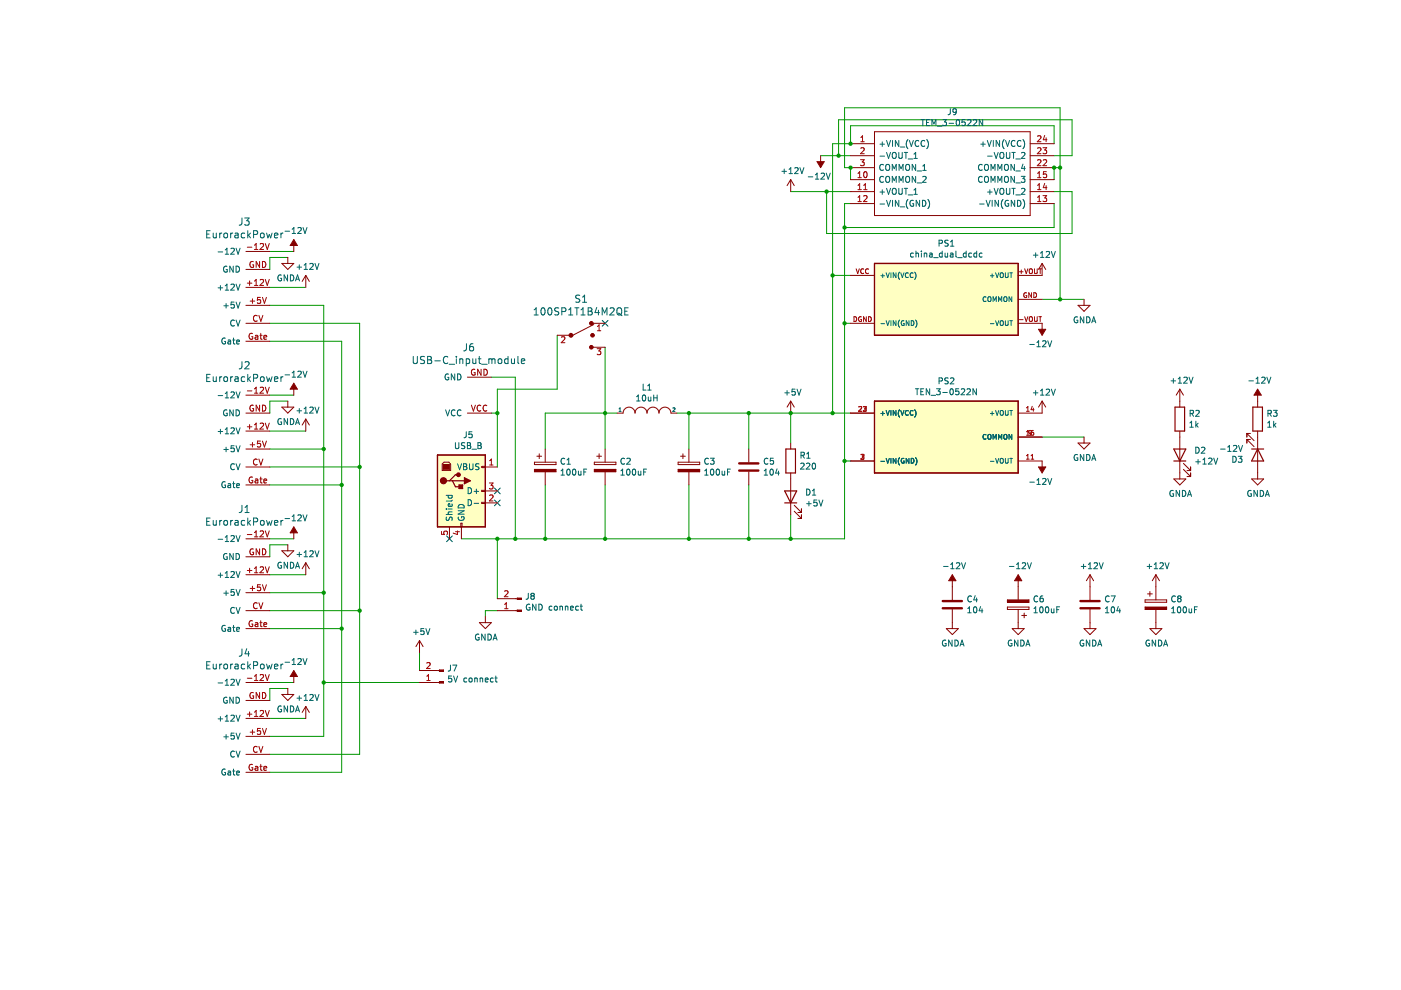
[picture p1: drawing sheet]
<svg xmlns="http://www.w3.org/2000/svg" width="297mm" height="210mm" viewBox="0 0 297 210" stroke-linecap="round" stroke-linejoin="round" font-family="sans-serif">
<path d="M92.8 96.5h10.1v15.2h-10.1z" fill-rule="evenodd" fill="#ffffc2"/>
<path d="M92.8 96.5h10.1v15.2h-10.1z" fill="none" stroke="#840000" stroke-width=".25"/>
<path d="M185.4 55.9h30.5v15.2h-30.5z" fill-rule="evenodd" fill="#ffffc2"/>
<path d="M185.4 55.9h30.5v15.2h-30.5z" fill="none" stroke="#840000" stroke-width=".25"/>
<path d="M185.4 85h30.5v15.3h-30.5z" fill-rule="evenodd" fill="#ffffc2"/>
<path d="M185.4 85h30.5v15.3h-30.5z" fill="none" stroke="#840000" stroke-width=".25"/>
<path d="M127.7 67.9l1.2 1.3M128.9 67.9l-1.2 1.3M94.7 113.6l1.2 1.3M95.9 113.6l-1.2 1.3M104.8 103.5l1.3 1.2M104.8 106l1.3 1.2M106.1 103.5l-1.3 1.2M106.1 106l-1.3 1.2" fill="none" stroke="#000084" stroke-width=".21"/>
<g fill="none" stroke="#009600" stroke-width=".21">
<path d="M174 33h6.3M177.8 33v-7.6h49.5v7.6h-3.8M180.3 38.1v-2.6h-1.2v-12.6h45.7v40.6M223.5 30.5v-3.8h-43.2v3.8h-3.8v57.1M224.8 35.5h-1.3v2.6M57.2 53.3h5.1M61 54.6h-3.8v2.5M167.6 40.6h12.7M175.3 40.6v8.9h52v-8.9h-3.8M176.5 58.4h3.8M180.3 43.2h-1.2v71h-81.3M223.5 43.2v5h-44.4"/>
<path d="M57.2 68.5h19.1v91.4h-19.1M57.2 72.4h15.2v91.3h-15.2M57.2 64.7h11.4v91.4h-11.4M57.2 60.9h7.6M104.2 80h5.1v34.2M118.1 71.1v11.4h-12.7v16.5M128.3 73.6v21.6M179.1 68.5h1.2M221 63.5h8.8M57.2 83.8h5.1M57.2 95.2h11.4M57.2 91.4h7.6"/>
<path d="M57.2 99h19.1M61 85h-3.8v2.6M104.2 87.6h1.2M130.8 87.6h-15.2v7.6M143.5 87.6h36.8M146.1 87.6v7.6M158.8 87.6v7.6M167.6 87.6v6.3M179.1 97.7h1.2M221 92.7h8.8M57.2 114.2h5.1M57.2 102.8h15.2"/>
<path d="M61 115.5h-3.8v2.6M105.4 114.2v12.7M115.6 102.8v11.4M128.3 102.8v11.4M146.1 102.8v11.4M158.8 102.8v11.4M167.6 109.2v5M57.2 129.5h19.1M57.2 133.3h15.2M57.2 125.7h11.4M57.2 121.9h7.6M88.9 138.4v3.8"/>
<path d="M105.4 129.5h-2.5v1.2M57.2 144.7h5.1M57.2 152.3h7.6M61 146h-3.8v2.5M68.6 144.7h20.3"/>
</g>
<path d="M109.3 126.9h.4M109.3 129.5h.4" fill="none" stroke="#840000" stroke-width=".21"/>
<path d="M109.7 126.8h.8v.3h-.8z" fill-rule="evenodd" fill="#840000"/>
<path d="M109.7 126.8h.8v.3h-.8z" fill="none" stroke="#840000" stroke-width=".21"/>
<path d="M109.7 129.3h.8v.3h-.8z" fill-rule="evenodd" fill="#840000"/>
<path d="M113.3 98h4.6v.5h-4.6zM113.8 96.7h1M114.3 96.2v1M105.4 129.5h3.9M105.4 126.9h3.9M109.7 129.3h.8v.3h-.8z" fill="none" stroke="#840000" stroke-width=".21"/>
<path d="M107 129.1h.7M107 128.2l.3-.4v1.3M107 125.4l.5-.2 .2 .4-.8 .9h.8" fill="none" stroke="#a90000" stroke-width=".21"/>
<g fill="none" stroke="#006464" stroke-width=".21">
<path d="M112 125.8l-.1 1.1-.4 .2M112.3 128.2a.58 .58 0 0 0-.7 .5 .58 .58 0 0 0 .8 .5v-.4h-.3M112.8 126.3l-.2 .3v.3l.2 .2 .4-.1 .1-.2v-.2l-.3-.3M112.8 126.3l-.2-.2 .2-.3h.2l.3 .2-.3 .3M112.8 126.3h.2M113.6 128.1v1.3l-.7-1.3v1.3M114.2 128.1a.64 .64 0 0 1 .8 .6 .64 .64 0 0 1-.8 .7zM117 128.6l-.3-.1-.3 .3 .1 .5h.5M117.6 128.6l.2-.1 .3 .1v.7l-.5-.1zM118.7 128.6h.5l.1 .8M118.7 128.5v.9M119.9 128.6h.5v.8"/>
<path d="M119.9 128.5v.9M121 128.9l.6-.1-.1-.2-.4-.1-.1 .2v.6h.5M122.6 128.6l-.3-.1-.3 .3 .2 .5h.4M123 128.5h.5M123.2 128.1v1.1l.3 .2"/>
</g>
<path d="M113.3 99.5h4.6v.5h-4.6z" fill-rule="evenodd" fill="#840000"/>
<path d="M113.3 99.5h4.6v.5h-4.6zM115.6 95.2v2.8M130.8 87.6h1.3a1.27 1.27 0 0 1 1.3-1.3 1.27 1.27 0 0 1 1.2 1.3 1.27 1.27 0 0 1 1.3-1.3 1.27 1.27 0 0 1 1.3 1.3 1.27 1.27 0 0 1 1.2-1.3 1.27 1.27 0 0 1 1.3 1.3 1.27 1.27 0 0 1 1.3-1.3 1.27 1.27 0 0 1 1.3 1.3h1.2M143.8 98h4.5v.5h-4.5zM144.3 96.7h1M144.8 96.2v1M115.6 100v2.8" fill="none" stroke="#840000" stroke-width=".21"/>
<g fill="none" stroke="#006464" stroke-width=".21">
<path d="M118.9 99.8l.4-.3v1.2M119.7 97.3a.56 .56 0 0 0-.8 .5 .56 .56 0 0 0 .8 .5M120.2 98.4h.7M120.2 97.5l.4-.3v1.2M120.3 99.5h.2a.68 .68 0 0 1 .4 .6 .68 .68 0 0 1-.4 .6 .84 .84 0 0 1-.2-1.2zM121.5 99.6l.2-.1a.68 .68 0 0 1 .4 .6 .68 .68 0 0 1-.4 .6l-.3-.5zM122.6 99.9l.1 .8 .5-.1M123.2 99.9v.8M124.4 99.5h-.6v1.2M131.2 87.2h.5M131.2 86.7l.3-.2v.7M135 84.1l.3-.4v1.3"/>
<path d="M135 85h.7M136.3 83.9l.2-.2a.68 .68 0 0 1 .4 .7 .68 .68 0 0 1-.4 .6l-.3-.5zM136.4 81.4v1.3h.6M137.3 82.7h.8M137.3 81.8l.4-.4v1.3M137.4 84.2l.1 .8 .5-.1M138 84.2v.8M138.6 83.7v1.3M138.6 84.4h.7M139.3 83.7v1.3M142.7 86.5h.3l.1 .2-.5 .5h.5M118.9 100.7h.8"/>
<path d="M123.8 100.1h.4"/>
</g>
<path d="M143.8 99.5h4.5v.5h-4.5z" fill-rule="evenodd" fill="#840000"/>
<path d="M126 98h4.6v.5h-4.6zM126.5 96.7h1M127 96.2v1M143.8 99.5h4.5v.5h-4.5zM146.1 95.2v2.8M146.1 100v2.8" fill="none" stroke="#840000" stroke-width=".21"/>
<path d="M149.4 99.8l.4-.3v1.2M150.2 97.3a.56 .56 0 0 0-.8 .5 .56 .56 0 0 0 .8 .5M150.6 97.2h.8l-.4 .4 .3 .2v.5l-.1 .1-.6-.1M150.8 99.5h.1a.68 .68 0 0 1 .5 .6 .68 .68 0 0 1-.5 .6 .84 .84 0 0 1-.1-1.2zM151.9 99.6l.2-.1a.68 .68 0 0 1 .5 .6 .68 .68 0 0 1-.5 .6l-.3-.5zM153.1 99.9l.1 .8 .4-.1M153.6 99.9v.8M154.9 99.5h-.7v1.2M149.4 100.7h.7M154.2 100.1h.5" fill="none" stroke="#006464" stroke-width=".21"/>
<path d="M126 99.5h4.6v.5h-4.6z" fill-rule="evenodd" fill="#840000"/>
<path d="M126 99.5h4.6v.5h-4.6zM128.3 95.2v2.8M128.3 100v2.8" fill="none" stroke="#840000" stroke-width=".21"/>
<path d="M131.6 99.8l.4-.3v1.2M132.4 97.3a.56 .56 0 0 0-.8 .5 .56 .56 0 0 0 .8 .5M132.9 97.3l.5-.1 .2 .3-.8 .9h.8M133 99.6l.2-.1a.68 .68 0 0 1 .4 .6 .68 .68 0 0 1-.4 .6l-.4-.5zM134.2 99.6l.2-.1a.68 .68 0 0 1 .4 .6 .68 .68 0 0 1-.4 .6l-.3-.5zM135.3 99.9l.1 .8 .5-.1M135.9 99.9v.8M137.1 99.5h-.6v1.2M131.6 100.7h.8M136.5 100.1h.4" fill="none" stroke="#006464" stroke-width=".21"/>
<circle cx="121.1" cy="71.1" r=".41" fill="#840000"/>
<g fill="none" stroke="#840000" stroke-width=".21">
<path d="M125.9 68.8l-4.5 2.3"/>
<circle cx="121.1" cy="71.1" r=".41"/>
</g>
<circle cx="125.4" cy="73.6" r=".38" fill="#840000"/>
<circle cx="125.4" cy="73.6" r=".38" fill="none" stroke="#840000" stroke-width=".21"/>
<circle cx="125.4" cy="68.5" r=".38" fill="#840000"/>
<circle cx="125.4" cy="68.5" r=".38" fill="none" stroke="#840000" stroke-width=".21"/>
<circle cx="125.6" cy="71.1" r=".38" fill="#840000"/>
<g fill="none" stroke="#840000" stroke-width=".21">
<path d="M180.3 30.5h5.1M180.3 38.1h5.1M180.3 33h5.1M180.3 35.5h5.1M185.4 27.9h33v17.8h-33zM218.4 30.5h5.1M218.4 38.1h5.1M218.4 33h5.1M218.4 35.5h5.1M180.3 40.6h5.1M180.3 43.2h5.1M218.4 40.6h5.1"/>
<path d="M218.4 43.2h5.1M221 55.9l-.8 1.2M221 55.9v2.5M221 55.9l.7 1.2M118.1 71.1h2.6M125.8 68.5h2.5M125.8 73.6h2.5M228.6 64.7h2.5l-1.3 1.3zM229.8 63.5v1.2"/>
<circle cx="125.6" cy="71.1" r=".38"/>
</g>
<g fill="none" stroke="#a90000" stroke-width=".21">
<path d="M181.9 37.7h.7M181.9 36.8l.4-.4v1.3M181.9 39.3l.4-.4v1.3M182.4 33.9h.8l-.4 .4 .4 .2v.5l-.2 .1-.6-.1M182.5 30.1h.7M182.5 29.1l.4-.3v1.3M182.5 31.4l.5-.1 .2 .4-.8 .9h.8M183.1 39.3l.4-.4v1.3M183.3 36.5l.1-.1a.68 .68 0 0 1 .5 .6 .68 .68 0 0 1-.5 .7 .84 .84 0 0 1-.1-1.2zM220 28.9l.5-.1 .2 .3-.8 1h.8M220 37.7h.7M220 36.8l.3-.4v1.3"/>
<path d="M220 39.3l.3-.4v1.3M220 31.4l.5-.1 .2 .4-.8 .9h.8M220 34l.5-.1 .2 .3-.8 .9h.8M221.1 31.3h.8l-.4 .5 .4 .1v.6l-.2 .1-.6-.1M221.2 34l.5-.1 .2 .3-.8 .9h.8M221.5 38.9l-.3 .9h.8M221.5 28.7l-.3 .9h.8M221.8 29.2v.9M221.8 39.4v.8M221.9 36.4h-.6l-.1 .6 .6-.1 .1 .6-.2 .2-.5-.2M181.9 41.8l.4-.3v1.2M181.9 40.2h.7"/>
<path d="M181.9 42.7h.7M183.1 41.6l.5-.1 .2 .3-.7 .9h.7M183.1 40.2h.7M220 40.2h.7M220 42.7h.7M220 41.8l.3-.3v1.2M221.1 41.5h.8l-.4 .5 .4 .1v.5l-.2 .1-.6-.1M119 71.5l.5-.1 .3 .4-.8 .9h.8M126.6 73.9h.8l-.4 .5 .3 .1v.6l-.2 .1-.5-.1M126.7 70.1h.7M126.7 69.2l.3-.3v1.2"/>
</g>
<g fill="none" stroke="#006464" stroke-width=".21">
<path d="M186.6 30.6h.9M186.6 33.1h.9M187.1 30.1v.9M187.3 37.5a.56 .56 0 0 0-.8 .5 .56 .56 0 0 0 .8 .5M187.3 35a.56 .56 0 0 0-.8 .5 .56 .56 0 0 0 .8 .5M187.8 37.6l.3-.2a.43 .43 0 0 1 .5 .4v.4a.42 .42 0 0 1-.4 .5 .42 .42 0 0 1-.4-.5zM187.8 35l.3-.1a.43 .43 0 0 1 .5 .4v.4a.42 .42 0 0 1-.4 .4 .42 .42 0 0 1-.4-.4zM188 29.8l.4 1.2 .4-1.2M188 39.9l.4 1.3 .4-1.3M188 32.3l.4 1.3 .4-1.3M189.2 36.1v-1.2l.4 .9 .4-.9v1.2M189.2 38.7v-1.3l.4 .9 .4-.9v1.3"/>
<path d="M189.2 29.8v1.2M189.2 32.5l.3-.2a.43 .43 0 0 1 .5 .4v.5a.42 .42 0 0 1-.4 .4 .42 .42 0 0 1-.4-.4zM189.4 40l.1-.1a.43 .43 0 0 1 .5 .5v.4a.42 .42 0 0 1-.4 .4 .42 .42 0 0 1-.4-.4zM190.6 29.8v1.2l-.8-1.2v1.2M190.6 32.3v1l.2 .3 .4-.1 .1-.2v-1M190.6 39.9v1.1l.2 .2 .4-.1 .1-.1v-1.1M190.6 36.1v-1.2l.4 .9 .5-.9v1.2M190.6 38.7v-1.3l.4 .9 .5-.9v1.3M190.9 31.2h.9M191.7 39.9h.7M191.7 32.3h.7M192.1 35l.2-.1a.43 .43 0 0 1 .6 .4v.4a.42 .42 0 0 1-.5 .4 .42 .42 0 0 1-.4-.4z"/>
<path d="M192.1 32.3v1.3M192.1 39.9v1.3M192.2 37.5l.1-.1a.43 .43 0 0 1 .6 .4v.4a.42 .42 0 0 1-.5 .5 .42 .42 0 0 1-.4-.5zM192.5 29.6a1.46 1.46 0 0 0 0 1.9M192.6 33.7h.9M192.8 29.8l.4 1.2 .4-1.2M193.8 32.7l.3-.4v1.3M193.8 33.6h.7M194.1 34.9v1.2l-.7-1.2v1.2M194.1 37.4v1.3l-.7-1.3v1.3M194.4 38.8h1M194.4 36.2h1"/>
<path d="M194.8 29.9a.56 .56 0 0 0-.8 .5 .56 .56 0 0 0 .8 .5M195.3 25.4h.7M195.6 37.5l.5-.1 .3 .4-.8 .9h.8M195.6 36.1h.8M195.6 35.2l.4-.3v1.2M195.7 25.4v1.2M196.1 29.9a.56 .56 0 0 0-.8 .5 .56 .56 0 0 0 .8 .5M196.4 26h.5M196.5 29.6a1.46 1.46 0 0 1 0 1.9M197 25.4h-.6v1.2h.6M197.6 26.6v-1.2l.4 .9 .4-.9v1.2M198.7 26.8h1"/>
<path d="M199.9 25.4h.8l-.5 .4 .4 .2v.5l-.2 .1-.5-.1M201.2 26.1h1M201.5 23.1l-.1 1-.4 .2M202.8 23.6l-.3 .2h-.3l-.1-.6 .4-.1 .3 .2-.1 .7-.2 .3h-.3M202.8 25.5l.2-.1a.68 .68 0 0 1 .5 .6 .68 .68 0 0 1-.5 .6l-.3-.5zM204.6 25.4h-.6l-.1 .6 .6-.1 .1 .6-.2 .1-.5-.1M205.1 25.5l.5-.1 .3 .3-.8 .9h.8M206.4 25.5l.4-.1 .3 .3-.8 .9h.8M207.9 30.6h1M208.2 37.5a.56 .56 0 0 0-.8 .5 .56 .56 0 0 0 .8 .5M208.2 35a.56 .56 0 0 0-.8 .5 .56 .56 0 0 0 .8 .5M208.3 25.4v1.2l-.7-1.2v1.2"/>
<path d="M208.4 30.1v.9M208.8 35l.2-.1a.43 .43 0 0 1 .6 .4v.4a.42 .42 0 0 1-.5 .4 .42 .42 0 0 1-.4-.4zM208.9 37.5l.1-.1a.43 .43 0 0 1 .6 .4v.4a.42 .42 0 0 1-.5 .5 .42 .42 0 0 1-.4-.5zM209.3 29.8l.5 1.2 .4-1.2M209.4 33.1h1M210.1 36.1v-1.2l.4 .9 .5-.9v1.2M210.1 38.7v-1.3l.4 .9 .5-.9v1.3M210.6 29.8v1.2M210.8 39.9l.4 1.3 .4-1.3M210.8 32.3l.4 1.3 .4-1.3M211.6 36.1v-1.2l.4 .9 .4-.9v1.2M211.6 38.7v-1.3l.4 .9 .4-.9v1.3"/>
<path d="M211.9 29.8v1.2l-.7-1.2v1.2M212 32.5l.3-.2a.43 .43 0 0 1 .5 .4v.5a.42 .42 0 0 1-.4 .4 .42 .42 0 0 1-.4-.4zM212.2 40l.1-.1a.43 .43 0 0 1 .5 .5v.4a.42 .42 0 0 1-.4 .4 .42 .42 0 0 1-.4-.4zM212.9 29.6a1.46 1.46 0 0 0 0 1.9M213 37.6l.3-.2a.43 .43 0 0 1 .5 .4v.4a.42 .42 0 0 1-.4 .5 .42 .42 0 0 1-.4-.5zM213 35l.3-.1a.43 .43 0 0 1 .5 .4v.4a.42 .42 0 0 1-.4 .4 .42 .42 0 0 1-.4-.4zM213.2 29.8l.4 1.2 .4-1.2M213.4 39.9v1.1l.2 .2 .4-.1 .1-.1v-1.1M213.4 32.3v1l.2 .3 .4-.1 .1-.2v-1M214.5 39.9h.8M214.5 32.3h.8M214.9 32.3v1.3"/>
<path d="M214.9 39.9v1.3M215.1 34.9v1.2l-.8-1.2v1.2M215.1 37.4v1.3l-.8-1.3v1.3M215.2 29.9a.56 .56 0 0 0-.8 .5 .56 .56 0 0 0 .8 .5M215.4 38.8h.9M215.4 33.7h.9M215.4 36.2h.9M216.5 29.9a.56 .56 0 0 0-.8 .5 .56 .56 0 0 0 .8 .5M216.5 37.4h.8l-.4 .5 .3 .1v.5l-.1 .2-.6-.2M216.6 32.4l.5-.1 .2 .4-.8 .9h.8M216.9 29.6a1.46 1.46 0 0 1 0 1.9M216.9 34.8l-.3 .9h.8"/>
<path d="M217.2 35.3v.8M186.6 40.7h.9M186.6 43.3h.9M187.1 40.2v1M188 42.5l.4 1.2 .4-1.2M189.2 42.5v1.2M190.6 42.5v1.2l-.8-1.2v1.2M190.9 43.9h.9M192.5 42.3a1.46 1.46 0 0 0 0 1.9M192.6 41.3h.9M193.6 42.5a.58 .58 0 0 0-.7 .6 .58 .58 0 0 0 .8 .5v-.4h-.2M193.8 40.3l.3-.4v1.3"/>
<path d="M193.8 41.2h.7M195 42.5v1.2l-.7-1.2v1.2M195.6 42.5a.64 .64 0 0 1 .7 .6 .64 .64 0 0 1-.7 .6zM196.7 42.3a1.46 1.46 0 0 1 0 1.9M207.7 43.3h1M209.1 42.5l.4 1.2 .4-1.2M209.4 40.7h1M209.9 40.2v1M210.4 42.5v1.2M211.7 42.5v1.2l-.7-1.2v1.2M212.7 42.3a1.46 1.46 0 0 0 0 1.9M213.8 42.5a.58 .58 0 0 0-.7 .6 .58 .58 0 0 0 .8 .5v-.4h-.3"/>
<path d="M215.1 42.5v1.2l-.7-1.2v1.2M215.4 41.3h.9M215.7 42.5a.64 .64 0 0 1 .8 .6 .64 .64 0 0 1-.8 .6zM216.6 40.1l.5-.2 .2 .4-.8 .9h.8M216.9 42.3a1.46 1.46 0 0 1 0 1.9M219.1 54.1h1M219.6 53.6v1M220.6 54.6h.7M220.6 53.7l.4-.4v1.3M221.8 53.4l.5-.1 .2 .4-.7 .9h.7M222.9 53.3l.4 1.3 .4-1.3M113.2 66.8h.9"/>
<path d="M113.2 65.7l.5-.4v1.5M114.8 65.4l.3-.1a.81 .81 0 0 1 .5 .7 .81 .81 0 0 1-.5 .8l-.3-.2-.1-.4zM116.3 65.4l.2-.1a.81 .81 0 0 1 .5 .7 .81 .81 0 0 1-.5 .8l-.2-.2-.2-.4zM118.5 65.3h-.6l-.3 .2 .1 .4 .7 .3v.4l-.2 .2-.6-.1M119.1 66.1l.7-.1 .2-.2-.1-.4-.8-.1v1.5M120.6 66.8h.8M120.6 65.7l.4-.4v1.5M121.9 65.3h.8M122.3 65.3v1.5M122.9 62.6h-.6l-.2 .3 .1 .3 .7 .3v.4l-.3 .2-.5-.1M123.2 66.8h.8M123.2 65.7l.4-.4v1.5"/>
<path d="M123.5 64.1h.9M123.5 63l.4-.4v1.5M124.7 65.3h.5l.3 .2-.3 .5 .3 .1 .1 .4-.3 .3h-.6zM124.7 66h.5M126.5 65.2l-.3 1.1h.9M126.9 65.8v1M127.7 66.8v-1.5l.5 1 .5-1v1.5M129.3 65.4l.6-.1 .3 .4-.9 1.1h.9M130.9 65.5l.3-.2a.51 .51 0 0 1 .6 .5v.5a.51 .51 0 0 1-.5 .5 .51 .51 0 0 1-.5-.5zM131.1 66.4l.8 .5M132.5 66h.5M133.2 65.3h-.7v1.5h.7"/>
<path d="M228.5 67.2a.58 .58 0 0 0-.8 .6 .58 .58 0 0 0 .8 .5v-.4h-.2M229.8 67.2v1.2l-.7-1.2v1.2M230.4 67.2a.64 .64 0 0 1 .7 .6 .64 .64 0 0 1-.7 .6zM231.5 68.4l.4-1.2 .4 1.2M231.6 68.1h.6"/>
</g>
<path d="M174 33v1.3h.7l-.7 1.2-.8-1.2h.8z" fill-rule="evenodd" fill="#840000"/>
<path d="M167.6 38.1l-.7 1.3M167.6 38.1v2.5M167.6 38.1l.8 1.3M173.2 34.3h1.5l-.7 1.2zM174 33v1.3M99.1 80h5.1M99.1 87.6h5.1" fill="none" stroke="#840000" stroke-width=".21"/>
<g fill="none" stroke="#006464" stroke-width=".21">
<path d="M165.8 36.3h1M166.3 35.8v1M167.3 36.8h.7M167.3 35.9l.4-.4v1.3M168.5 35.7l.5-.2 .2 .4-.8 .9h.8M169.6 35.5l.4 1.3 .4-1.3M171.4 37.5h.9M172.9 38h.7M172.9 37.1l.3-.4v1.3M174.1 36.8l.5-.1 .2 .4-.8 .9h.8M175.2 36.7l.4 1.3 .4-1.3M87.6 75.6v1.2l.3 .3 .4-.1 .2-.2v-1.2"/>
<path d="M90 75.6h-.6l-.3 .3 .2 .3 .6 .3v.4l-.2 .2-.6-.1M90.7 75.6h.5l.3 .3-.3 .4 .3 .1v.4l-.3 .3h-.5zM90.7 76.3h.5M92.2 76.5h1.1M94.9 75.7a.72 .72 0 0 0-1 .5 .72 .72 0 0 0 .8 .9l.2-.2M95.1 79.3a.58 .58 0 0 0-.8 .6 .58 .58 0 0 0 .8 .5v-.4h-.2M95.2 77.2h1.2M96.4 79.3v1.3l-.7-1.3v1.3M96.8 75.6v.1M96.8 76.1v1M97 79.3a.64 .64 0 0 1 .7 .6 .64 .64 0 0 1-.7 .7zM97.5 76.1v1"/>
<path d="M97.5 76.2l.2-.1h.4v1M98.9 76.1h.4l.3 .3-.2 .6h-.5M98.9 76.1v1.5M98.9 72.9v1.1a.49 .49 0 0 1-.6 .4M100.2 76.1l.1 .9 .4 .1 .2-.2M100.3 72.9h-.5a1.03 1.03 0 0 0 0 1.5l.5-.1 .1-.6-.3-.2h-.3l-.3 .2M100.9 76.1v1M101.4 76.1h.6M101.6 75.6v1.3l.4 .2M102.1 77.2h1.2M103.6 76.2l.5-.1 .2 .2M103.6 76.1v1"/>
<path d="M104.3 76.3l.2-.2h.4l.1 1M104.3 76.3v.8M105.7 76.2l.2-.1 .4 .1 .1 .6-.1 .2-.4 .1-.2-.2zM107.7 76.1h-.4l-.3 .3 .1 .6h.6M107.7 75.6v1.5M108.4 76.1l.1 .9 .4 .1 .2-.2M109.1 76.1v1M109.8 75.6v1.3l.2 .2M110.5 76.6l.8-.2-.1-.3h-.4l-.3 .2 .1 .7h.6M94.5 86.9l.4 1.3 .4-1.3M96.5 87a.56 .56 0 0 0-.8 .5 .56 .56 0 0 0 .8 .5M97.7 87a.56 .56 0 0 0-.8 .5 .56 .56 0 0 0 .8 .5"/>
</g>
<path d="M100.7 78.3a.58 .58 0 0 0-.8 .6 .58 .58 0 0 0 .8 .5v-.4h-.2M102 78.3v1.3l-.7-1.3v1.3M102.6 78.3a.64 .64 0 0 1 .7 .6 .64 .64 0 0 1-.7 .7zM99.9 85.9l.5 1.3 .4-1.3M101.9 86a.56 .56 0 0 0-.8 .5 .56 .56 0 0 0 .8 .5M103.2 86a.56 .56 0 0 0-.8 .5 .56 .56 0 0 0 .8 .5" fill="none" stroke="#a90000" stroke-width=".21"/>
<path d="M92.8 96.5h10.1v15.2h-10.1z" fill="none" stroke="#840000" stroke-width=".25"/>
<circle cx="94" cy="101.9" r=".63" fill="#840000"/>
<circle cx="94" cy="101.9" r=".63" fill="none" stroke="#840000" stroke-width=".25"/>
<path d="M94 98.5h1.3v1h-1.3z" fill-rule="evenodd" fill="#840000"/>
<path d="M94 98.5h1.3v1h-1.3z" fill="none" stroke="#840000" stroke-width=".21"/>
<circle cx="97.2" cy="100.7" r=".38" fill="#840000"/>
<g fill="none" stroke="#840000" stroke-width=".25">
<path d="M94.7 101.9h3.8M95.9 101.9l.7 1.3h1.2M97.2 100.7h-.6l-1.3 1.2"/>
<circle cx="97.2" cy="100.7" r=".38"/>
</g>
<path d="M97.7 110.9h.3v.8h-.3z" fill="none" stroke="#840000" stroke-width=".21"/>
<path d="M98.5 101.3l1.2 .6-1.2 .7z" fill="#840000"/>
<path d="M98.5 101.3l1.2 .6-1.2 .7z" fill="none" stroke="#840000" stroke-width=".25"/>
<path d="M93.8 98.4l.3-.4h1.1l.3 .4v1.4h-1.7z" fill="none" stroke="#840000" stroke-width=".21"/>
<path d="M97.3 102.8h.8v.8h-.8z" fill-rule="evenodd" fill="#840000"/>
<path d="M97.3 102.8h.8v.8h-.8z" fill="none" stroke="#840000" stroke-width=".25"/>
<g fill="none" stroke="#840000" stroke-width=".21">
<path d="M52.1 99h5.1M52.1 91.4h5.1M52.1 95.2h5.1M52.1 83.8h5.1M52.1 87.6h5.1M102.1 98.9h.8v.2h-.8zM102.9 99h2.5M52.1 102.8h5.1M95.3 111.7v2.5M97.8 111.7v2.5M102.1 104h.8v.2h-.8zM102.1 106.5h.8v.3h-.8z"/>
<path d="M102.9 106.6h2.5M102.9 104.1h2.5"/>
</g>
<g fill="none" stroke="#006464" stroke-width=".21">
<path d="M44.6 79.4h-.8v1.5h.8M45.2 79.9l.1 .9 .3 .1 .3-.1M45.9 79.9v1M46.6 79.9v1M47 79.9l-.4 .3M48.9 79.9v1M49.3 79.9l-.4 .3M49.8 80h.6l.1 .9M51.3 76.7v1.1a.49 .49 0 0 1-.6 .4M51.9 80l-.5-.1-.2 .3 .1 .6h.6M52 76.8l.5-.1 .3 .4-.9 1.1h.9M52.5 79.4v1.5"/>
<path d="M53.1 79.9l-.6 .6M56.5 79.9l.3 1 .3-.7 .3 .7 .3-1M59.6 79.9v1M60 79.9l-.4 .3M43.8 80.1h.5M46.2 91.5h1M46.2 83.9h1M46.7 91v1M47.5 95.3h.9M47.5 80l.2-.1 .5 .1 .1 .6-.2 .2-.4 .1-.2-.1zM47.8 92h.7M47.8 83.5l.3-.4v1.3"/>
<path d="M47.8 91.1l.3-.4v1.3M47.8 84.4h.7M47.9 94.8v1M48.1 87a.58 .58 0 0 0-.7 .5 .58 .58 0 0 0 .8 .5v-.4h-.3M49 90.8l.4-.1 .3 .4-.8 .9h.8M49 83.2l.4-.1 .3 .4-.8 .9h.8M49.4 86.9v1.3l-.7-1.3v1.3M49.6 94.5h-.6v.6h.6v.6l-.2 .1-.4-.1M49.7 98.4a.56 .56 0 0 0-.8 .6 .56 .56 0 0 0 .8 .5M50.1 90.7l.4 1.3 .4-1.3M50.1 94.5l.4 1.3 .4-1.3M50.1 83.1l.4 1.3 .4-1.3"/>
<path d="M50.1 98.3l.4 1.3 .4-1.3M50.1 86.9a.64 .64 0 0 1 .7 .6 .64 .64 0 0 1-.7 .7zM50.5 80.2l-.5 .1-.2 .2 .2 .4 .5-.1M52.7 80.3l.4 .6M53.8 80.2l.7-.1 .1-.2v-.4l-.8-.1v1.5M55.3 80l.2-.1 .4 .1 .1 .6-.1 .2-.4 .1-.2-.1zM58.2 80.4l.7-.2-.1-.2-.4-.1-.2 .2 .1 .7h.5M96.6 93.9v1l.2 .2h.4l.1-.2v-1M97 98.3l.4 1.3 .5-1.3M98.3 98.3h.4l.3 .3-.3 .3 .3 .1v.3l-.2 .3h-.5zM98.3 98.9h.4M98.6 93.9l-.7 .1v.3l.5 .3 .2 .3-.3 .2h-.5"/>
<path d="M98.9 91.5l-.1 1.1-.4 .2M99.1 93.9h.4l.3 .2-.3 .4 .3 .1v.3l-.2 .2h-.5zM99.1 94.5h.4M99.6 98.3v1l.2 .3 .4-.1 .1-.2v-1M100.1 91.5h-.6l-.1 .6h.6l.1 .6-.2 .1-.5-.1M100.1 95.2h.9M101.3 93.9h.5l.2 .2-.2 .4 .2 .1 .1 .3-.3 .2h-.5zM101.3 94.5h.5M101.5 98.4h-.6v.4l.5 .2 .1 .3-.2 .3-.5-.1M47.8 102.2a.58 .58 0 0 0-.8 .6 .58 .58 0 0 0 .8 .5v-.4h-.2M48.4 102.6h.4l.1 .8M48.9 102.9l-.6 .2 .2 .3 .4-.1"/>
<path d="M49.3 102.6h.5M49.5 102.1v1.1l.3 .2M50.2 103l.6-.1-.1-.3h-.3l-.2 .1v.6h.5M94.6 109.1h1.3M94.6 107.9h.1M94.6 105h1.3M94.7 109.6v.7h.4l.2-.6 .3-.1 .3 .3-.1 .4M95 107.9h.9M95.1 105l-.1 .4 .3 .2 .5-.1v-.5M95.8 106.8l.1 .4-.2 .2-.6-.1v-.5h.2l.1 .6M95.9 108.5l-.8 .1v.5M95.9 106.1l-.2 .1h-1.1"/>
<path d="M97.1 108.3h1.3l-1.3 .7h1.3M97.2 109.6a.58 .58 0 0 0 .6 .8 .58 .58 0 0 0 .5-.8h-.4v.2M97.2 107.2a.68 .68 0 0 1 .8-.2 .68 .68 0 0 1 .4 .7h-1.3zM99.3 103.4a.64 .64 0 0 1 .7 .6 .64 .64 0 0 1-.7 .7zM99.3 105.9a.64 .64 0 0 1 .7 .7 .64 .64 0 0 1-.7 .6zM100.5 106.7h1M100.5 104.2h1M101 103.7v1"/>
</g>
<g fill="none" stroke="#a90000" stroke-width=".21">
<path d="M52.4 90.5h1M52.4 82.9h1M52.9 90v1M53 94.3h1M53.5 93.8v1M53.7 86a.58 .58 0 0 0-.7 .5 .58 .58 0 0 0 .8 .5v-.4h-.3M53.9 91h.8M53.9 82.5l.4-.4v1.3M53.9 90.1l.4-.4v1.3M53.9 83.4h.8M54.5 97.4a.56 .56 0 0 0-.8 .6 .56 .56 0 0 0 .8 .5M54.9 97.3l.4 1.3 .4-1.3"/>
<path d="M55 85.9v1.3l-.7-1.3v1.3M55.2 89.8l.4-.1 .3 .4-.8 .9h.8M55.2 82.2l.4-.1 .3 .4-.8 .9h.8M55.2 93.5h-.6v.6h.6v.6l-.2 .1-.4-.1M55.6 93.5l.5 1.3 .4-1.3M55.6 85.9a.64 .64 0 0 1 .8 .6 .64 .64 0 0 1-.8 .7zM56.2 89.7l.5 1.3 .4-1.3M56.2 82.1l.5 1.3 .4-1.3M103.8 98.6h.7M103.8 97.7l.4-.4v1.3M53.5 101.2a.58 .58 0 0 0-.7 .6 .58 .58 0 0 0 .8 .5v-.4h-.3M54.1 101.6h.5l.1 .8"/>
<path d="M54.7 101.9l-.6 .2 .2 .3 .4-.1M55.1 101.6h.5M55.3 101.1v1.1l.3 .2M55.9 102l.6-.1v-.3h-.4l-.2 .1 .1 .6h.5M93.6 112.7v.6h.6l-.1-.6h.7l.1 .2-.1 .4M96.6 112.7h.8M97 112.6v.7l-.9-.3M103.8 102.4h.7l-.4 .5 .4 .1v.6l-.2 .1-.5-.1M103.8 105.1l.5-.2 .2 .4-.7 .9h.7"/>
</g>
<path d="M62.3 81.2l.8 1.3h-.8v1.3v-1.3h-.8z" fill-rule="evenodd" fill="#840000"/>
<g fill="none" stroke="#840000" stroke-width=".21">
<path d="M52.1 53.3h5.1M52.1 57.1h5.1M52.1 60.9h5.1M52.1 64.7h5.1M52.1 68.5h5.1M52.1 72.4h5.1M59.8 86.3h2.5l-1.3 1.3zM61 85v1.3M62.3 82.5v1.3M62.3 81.2l.8 1.3h-1.6zM64.8 88.9l-.7 1.2M64.8 88.9v2.5"/>
<path d="M64.8 88.9l.8 1.2"/>
</g>
<g fill="none" stroke="#006464" stroke-width=".21">
<path d="M43.8 49.6h.5M44.6 48.9h-.8v1.5h.8M45.2 49.4l.1 1h.3l.3-.1M45.9 49.4v1M46.2 53.4h1M46.6 49.4v1M47 49.4l-.4 .3M47.5 49.6l.2-.2 .5 .2 .1 .5-.2 .3h-.4l-.2-.1zM47.8 53l.3-.4v1.3M47.8 53.9h.7M48.1 56.5a.58 .58 0 0 0-.7 .6 .58 .58 0 0 0 .8 .5v-.4h-.3M48.9 49.4v1"/>
<path d="M49 52.7l.4-.1 .3 .4-.8 .9h.8M49.3 49.4l-.4 .3M49.4 56.4v1.3l-.7-1.3v1.3M49.8 49.5h.6l.1 .9M50.1 52.6l.4 1.3 .4-1.3M50.1 56.4a.64 .64 0 0 1 .7 .7 .64 .64 0 0 1-.7 .6zM50.5 49.8l-.5 .1-.2 .2 .2 .3h.5M51.3 46.2v1.1a.49 .49 0 0 1-.6 .4M51.9 49.5l-.5-.1-.2 .3 .1 .7h.6M51.9 46.2h.9l-.5 .6 .4 .1v.7l-.2 .1-.6-.1M52.5 48.9v1.5M52.7 49.9l.4 .5"/>
<path d="M53.1 49.4l-.6 .6M53.8 49.7l.7-.1 .1-.2v-.3l-.8-.2v1.5M55.3 49.6l.2-.2 .4 .2 .1 .5-.1 .3h-.4l-.2-.1zM56.5 49.4l.3 1 .3-.7 .3 .7 .3-1M58.2 49.9l.7-.1-.1-.3-.4-.1-.2 .2 .1 .8h.5M59.6 49.4v1M60 49.4l-.4 .3M46.2 61h1M46.7 60.5v1M47.5 64.8h.9M47.8 61.5h.7M47.8 60.6l.3-.4v1.3"/>
<path d="M47.8 71.7a.58 .58 0 0 0-.8 .6 .58 .58 0 0 0 .8 .5v-.4h-.2M47.9 64.4v.9M48.4 72.1h.4l.1 .8M48.9 72.4l-.6 .2 .2 .3h.4M49 60.4l.4-.2 .3 .4-.8 .9h.8M49.3 72.1h.5M49.5 71.7v1.1l.3 .1M49.6 64.1h-.6v.6l.6-.1v.6l-.2 .1-.4-.1M49.7 68a.56 .56 0 0 0-.8 .5 .56 .56 0 0 0 .8 .5M50.1 60.2l.4 1.3 .4-1.3M50.1 64.1l.4 1.2 .4-1.2M50.1 67.9l.4 1.2 .4-1.2"/>
<path d="M50.2 72.5l.6-.1-.1-.3h-.3l-.2 .2v.6h.5M60.4 79.5h1M61.9 80h.8M61.9 79.1l.4-.4v1.3M63.2 78.8l.4-.1 .3 .4-.8 .9h.8M64.2 78.7l.5 1.3 .4-1.3M59.6 88.8a.58 .58 0 0 0-.7 .6 .58 .58 0 0 0 .8 .5v-.4h-.2M61 88.8v1.2l-.8-1.2v1.2M61.6 88.8a.64 .64 0 0 1 .7 .6 .64 .64 0 0 1-.7 .6zM62.7 90l.4-1.2 .4 1.2M62.8 89.7h.6M63 87.1h.9"/>
<path d="M63.5 86.6v1M64.5 87.6h.7M64.5 86.7l.3-.4v1.3M65.7 86.4l.5-.1 .2 .4-.8 .9h.8M66.8 86.3l.4 1.3 .4-1.3"/>
</g>
<g fill="none" stroke="#a90000" stroke-width=".21">
<path d="M52.4 52.4h1M52.9 59.5v1M53.7 55.5a.58 .58 0 0 0-.7 .6 .58 .58 0 0 0 .8 .5v-.4h-.3M53.9 52l.4-.4v1.3M53.9 59.6l.4-.4v1.3M53.9 52.9h.8M55 55.4v1.3l-.7-1.3v1.3M55.2 59.4l.4-.2 .3 .4-.8 .9h.8M55.2 51.8l.4-.2 .3 .4-.8 .9h.8M55.6 55.4a.64 .64 0 0 1 .8 .7 .64 .64 0 0 1-.8 .6zM56.2 59.2l.5 1.3 .4-1.3M56.2 51.6l.5 1.3 .4-1.3"/>
<path d="M52.4 60h1M53 63.8h1M53.5 63.4v.9M53.5 70.7a.58 .58 0 0 0-.7 .6 .58 .58 0 0 0 .8 .5v-.4h-.3M53.9 60.5h.8M54.1 71.2h.5l.1 .7M54.5 67a.56 .56 0 0 0-.8 .5 .56 .56 0 0 0 .8 .5M54.7 71.4l-.6 .2 .2 .3h.4M54.9 66.9l.4 1.2 .4-1.2M55.1 71.1h.5M55.2 63.1h-.6v.6l.6-.1v.6l-.2 .1-.4-.1M55.3 70.7v1.1l.3 .1"/>
<path d="M55.6 63.1l.5 1.2 .4-1.2M55.9 71.5l.6-.1v-.2l-.4-.1-.2 .2 .1 .6h.5"/>
</g>
<path d="M62.3 50.8l.8 1.2h-.8v1.3v-1.3h-.8z" fill-rule="evenodd" fill="#840000"/>
<g fill="none" stroke="#840000" stroke-width=".21">
<path d="M59.8 55.9h2.5l-1.3 1.2zM61 54.6v1.3M62.3 52v1.3M62.3 50.8l.8 1.2h-1.6zM64.8 58.4l-.7 1.3M64.8 58.4v2.5M64.8 58.4l.8 1.3M180.3 58.4h5.1M215.9 58.4h5.1M180.3 68.5h5.1M215.9 68.5h5.1M215.9 63.5h5.1"/>
<path d="M158.8 95.2v2.8M167.6 85v2.6M167.6 93.9v1.3M167.6 85l-.7 1.3M167.6 85l.8 1.3M180.3 97.7h5.1M180.3 87.6h5.1M215.9 97.7h5.1M215.9 87.6h5.1M215.9 92.7h5.1M52.1 114.2h5.1M52.1 118.1h5.1"/>
<path d="M59.8 116.8h2.5l-1.3 1.3zM61 115.5v1.3M64.8 119.3v2.6M64.8 119.3l-.7 1.3M64.8 119.3l.8 1.3M158.8 100v2.8M167.6 100.3v8.9M168.4 108.4l1.5 1.5M168.4 107.1l1.5 1.6M169.2 109.9h.7M169.2 108.7h.7M169.9 107.9v.8"/>
<path d="M169.9 109.2v.7M52.1 121.9h5.1M52.1 125.7h5.1M52.1 129.5h5.1M52.1 133.3h5.1"/>
</g>
<g fill="none" stroke="#006464" stroke-width=".21">
<path d="M59.6 58.3a.58 .58 0 0 0-.7 .6 .58 .58 0 0 0 .8 .5v-.4h-.2M60.4 49h1M61 58.3v1.3l-.8-1.3v1.3M61.6 58.3a.64 .64 0 0 1 .7 .6 .64 .64 0 0 1-.7 .7zM61.9 49.5h.8M61.9 48.6l.4-.4v1.3M62.7 59.6l.4-1.3 .4 1.3M62.8 59.2h.6M63 56.6h.9M63.2 48.4l.4-.2 .3 .4-.8 .9h.8M63.5 56.2v.9M64.2 48.2l.5 1.3 .4-1.3"/>
<path d="M64.5 57.1h.7M64.5 56.2l.3-.3v1.2M65.7 56l.5-.1 .2 .3-.8 .9h.8M66.8 55.9l.4 1.2 .4-1.2M186.8 58.5h.7M187.2 58.1v.8M187.9 57.8l.3 1.1 .4-1.1M188.9 57.8v1.1M190 57.8v1.1l-.6-1.1v1.1M190.7 57.7a1.16 1.16 0 0 0 0 1.5M191 57.8l.3 1.1 .4-1.1M192.6 57.9a.45 .45 0 0 0-.7 .4 .45 .45 0 0 0 .7 .5"/>
<path d="M193.6 57.9a.45 .45 0 0 0-.6 .4 .45 .45 0 0 0 .6 .5M193.7 53.7h-.4l-.2 .2 .1 .5h.5M193.9 57.7a1.16 1.16 0 0 1 0 1.5M194.2 53.2v1.3M194.2 53.8l.5-.1v.8M195.4 53.2v.2M195.4 53.7v.8M196 53.8l.4-.1 .1 .8M196 53.7v.8M197.1 53.7h.5l.1 .8M197.7 54l-.7 .2 .2 .3 .5-.1M198 54.6h.9"/>
<path d="M199.1 51.6l.6-.1 .1-.5-.7-.1v1.3M199.8 53.7h-.4l-.2 .2 .1 .5h.5M199.8 53.2v1.3M200.4 53.7v.7h.5M200.9 53.7v.8M201 51h-.6v.4l.5 .3 .1 .3-.2 .2-.5-.1M201.5 53.7h.5l.1 .8M201.5 52.2h.7M201.5 51.3l.4-.4v1.3M202.1 54l-.6 .2 .1 .3 .5-.1M202.7 53.2v1.1l.1 .2M203 54.6h1"/>
<path d="M204.8 53.7h-.3l-.3 .2 .2 .5h.4M204.8 53.2v1.3M206 53.7h-.4l-.2 .2 .1 .5h.5M207.1 53.7h-.4l-.2 .2 .1 .5h.5M207.1 53.2v1.3M208.2 53.7h-.3l-.3 .2 .1 .5h.5M210 58.5h.7M210.4 58.1v.8M211.1 57.8l.3 1.1 .4-1.1M212.2 57.9l.5 .1v.5l-.2 .4-.4-.2-.1-.5zM213.2 57.8v.9l.2 .2 .3-.2v-.9M214.1 57.8h.6"/>
<path d="M214.4 57.8v1.1M186.8 68.6h.7M187.9 68l.3 1 .4-1M188.9 68v1M190 68v1l-.6-1v1M190.7 67.8a1.16 1.16 0 0 0 0 1.6M191.7 68a.46 .46 0 0 0-.6 .5 .46 .46 0 0 0 .6 .4v-.3h-.2M192.7 68v1l-.6-1v1M193.2 68a.51 .51 0 0 1 .6 .5 .51 .51 0 0 1-.6 .5zM194.1 67.8a1.16 1.16 0 0 1 0 1.6M209.1 63a.45 .45 0 0 0-.7 .4 .45 .45 0 0 0 .7 .4M209.6 63l.5 .1v.5l-.2 .3-.4-.1-.1-.5z"/>
<path d="M210 68.6h.7M210.6 63.9v-1l.3 .7 .3-.7v1M211.1 68l.3 1 .4-1M211.7 63.9v-1l.3 .7 .4-.7v1M212.2 68l.5 .1v.6l-.2 .3-.4-.1-.1-.6zM213 63l.5 .1v.5l-.2 .3-.4-.1-.1-.5zM213.2 68v.8l.2 .2 .3-.2v-.8M214.1 68h.6M214.4 68v1M214.5 62.9v1l-.6-1v1M162 99.8l.4-.3v1.2M162.8 97.3a.56 .56 0 0 0-.8 .5 .56 .56 0 0 0 .8 .5"/>
<path d="M163.4 99.6l.1-.1a.68 .68 0 0 1 .5 .6 .68 .68 0 0 1-.5 .6l-.3-.5zM164 97.2h-.6l-.1 .6 .6-.1 .1 .6-.2 .1-.5-.1M164.7 99.4l-.3 .9h.8M165 99.9v.8M166.4 83.3h1M166.9 82.8v1M168.6 82.5h-.6l-.1 .6 .6-.1 .1 .7-.2 .1-.5-.1M169 82.5l.4 1.3 .4-1.3M169.8 98.3l.5-.1 .2 .4-.8 .9h.8M169.8 96.5h.6l.1-.5-.7-.1v1.3M170.1 96.5l.5 .7M171 98.3l.5-.1 .2 .4-.8 .9h.8"/>
<path d="M171 97.2h.8M171 96.2l.4-.3v1.3M172.3 98.3l.2-.1a.68 .68 0 0 1 .4 .6 .68 .68 0 0 1-.4 .7l-.3-.5zM186.8 97.8h.7M186.8 87.7h.7M187.2 87.3v.7M187.9 97.2l.3 1 .4-1M187.9 87l.3 1 .4-1M188.9 87v1M188.9 97.2v1M190 87v1l-.6-1v1M190 97.2v1l-.6-1v1"/>
<path d="M190.7 86.9a1.16 1.16 0 0 0 0 1.5M190.7 97a1.16 1.16 0 0 0 0 1.6M191 87l.3 1 .4-1M191.7 97.2a.46 .46 0 0 0-.6 .5 .46 .46 0 0 0 .6 .4v-.3h-.2M192.6 87.1a.45 .45 0 0 0-.7 .4 .45 .45 0 0 0 .7 .5M192.7 97.2v1l-.6-1v1M193.2 97.2a.51 .51 0 0 1 .6 .5 .51 .51 0 0 1-.6 .5zM193.6 87.1a.45 .45 0 0 0-.6 .4 .45 .45 0 0 0 .6 .5M193.9 86.9a1.16 1.16 0 0 1 0 1.5M194.1 82.4h.7M194.1 97a1.16 1.16 0 0 1 0 1.6M194.4 82.4v1.3"/>
<path d="M195.2 83h.5M195.8 82.4h-.6v1.3h.6M197.1 82.4v1.3l-.7-1.3v1.3M197.4 83.8h1M198.6 82.4h.7l-.4 .5 .4 .1v.6l-.2 .1-.5-.1M199.1 80.8l.6-.1 .1-.5-.7-.1v1.3M199.9 83.2h1M201 80.2h-.6v.4l.5 .2 .1 .3-.2 .3-.5-.1M201.5 80.2l.5-.1 .2 .4-.7 .9h.7M201.5 82.6l.2-.2a.68 .68 0 0 1 .4 .7 .68 .68 0 0 1-.4 .6l-.3-.5zM203.3 82.4h-.6l-.1 .6h.6l.1 .6-.2 .1-.5-.1M203.8 82.6l.5-.2 .2 .4-.7 .9h.7"/>
<path d="M205 82.6l.5-.2 .2 .4-.7 .9h.7M207 82.4v1.3l-.7-1.3v1.3M209.1 92.2a.45 .45 0 0 0-.7 .4 .45 .45 0 0 0 .7 .4M209.6 92.2l.5 .1v.5l-.2 .3-.4-.1-.1-.6zM210 97.8h.7M210 87.7h.7M210.4 87.3v.7M210.6 93.1v-1l.3 .7 .3-.7v1M211.1 97.2l.3 1 .4-1M211.1 87l.3 1 .4-1M211.7 93.1v-1l.3 .7 .4-.7v1M212.2 87.1l.5 .1v.5l-.2 .3-.4-.1-.1-.5z"/>
<path d="M212.2 97.2l.5 .1v.6l-.2 .3-.4-.1-.1-.6zM213 92.2l.5 .1v.5l-.2 .3-.4-.1-.1-.6zM213.2 87v.9l.2 .1 .3-.1v-.9M213.2 97.2v.8l.2 .2 .3-.2v-.8M214.1 97.2h.6M214.1 87h.6M214.4 87v1M214.4 97.2v1M214.5 92.1v1l-.6-1v1M43.8 110.6h.5M44.6 109.8h-.8v1.6h.8M45.2 110.3l.1 1 .3 .1 .3-.2"/>
<path d="M45.9 110.3v1.1M46.2 114.3h1M46.6 110.3v1.1M47 110.3l-.4 .3M47.5 110.5l.2-.2 .5 .2 .1 .6-.2 .2-.4 .1-.2-.2zM47.8 113.9l.3-.3v1.2M47.8 114.8h.7M48.1 117.4a.58 .58 0 0 0-.7 .6 .58 .58 0 0 0 .8 .5v-.4h-.3M48.9 110.3v1.1M49 113.7l.4-.1 .3 .3-.8 .9h.8M49.3 110.3l-.4 .3M49.4 117.4v1.2l-.7-1.2v1.2"/>
<path d="M49.8 110.4h.6l.1 1M50.1 113.6l.4 1.2 .4-1.2M50.1 117.4a.64 .64 0 0 1 .7 .6 .64 .64 0 0 1-.7 .6zM50.5 110.7l-.5 .1-.2 .2 .2 .4 .5-.1M51.3 107.1v1.1a.49 .49 0 0 1-.6 .5M51.9 110.4l-.5-.1-.2 .3 .1 .7h.6M52 107.6l.4-.5v1.6M52 108.7h.8M52.5 109.8v1.6M52.7 110.8l.4 .6M53.1 110.3l-.6 .6M53.8 110.6h.7l.1-.3v-.3l-.8-.2v1.6"/>
<path d="M55.4 110.4l.3-.1 .3 .3v.5l-.3 .3-.3-.1-.2-.2zM56.5 110.3l.3 1.1 .3-.8 .3 .8 .3-1.1M58.2 110.9l.7-.2-.1-.3-.4-.1-.2 .3 .1 .7h.5M59.6 110.3v1.1M59.6 119.3a.58 .58 0 0 0-.7 .6 .58 .58 0 0 0 .8 .5v-.5h-.2M60 110.3l-.4 .3M61 119.2v1.3l-.8-1.3v1.3M61.6 119.2a.64 .64 0 0 1 .7 .6 .64 .64 0 0 1-.7 .7zM63 117.6h.9M63.5 117.1v.9M64.5 117.1l.3-.3v1.2M64.5 118h.7"/>
<path d="M65.7 116.9l.5-.1 .2 .3-.8 .9h.8M66.8 116.8l.4 1.2 .4-1.2M162 100.7h.8M171 103.7a.64 .64 0 0 1 .8 .6 .64 .64 0 0 1-.8 .7zM171 106.8h1M171.5 106.3v1M172.2 105h.8M172.2 104.1l.4-.4v1.3M173.2 106h-.6l-.1 .6h.6l.1 .6-.2 .1-.5-.1M173.6 106l.4 1.3 .5-1.3M46.2 122h1M46.7 121.5v.9"/>
<path d="M47.5 125.8h.9M47.8 122.4h.7M47.8 121.5l.3-.3v1.2M47.8 132.7a.58 .58 0 0 0-.8 .5 .58 .58 0 0 0 .8 .5v-.4h-.2M47.9 125.3v.9M48.4 133.1h.4l.1 .8M48.9 133.3l-.6 .3 .2 .3 .4-.1M49 121.3l.4-.1 .3 .3-.8 .9h.8M49.3 133h.5M49.5 132.6v1.1l.3 .2M49.6 125h-.6v.6l.6-.1v.6l-.2 .1-.4-.1M49.7 128.9a.56 .56 0 0 0-.8 .5 .56 .56 0 0 0 .8 .5"/>
<path d="M50.1 121.2l.4 1.2 .4-1.2M50.1 125l.4 1.2 .4-1.2M50.1 128.8l.4 1.3 .4-1.3M50.2 133.4l.6-.1-.1-.2-.3-.1-.2 .2v.6h.5M62.7 120.5l.4-1.3 .4 1.3M62.8 120.1h.6"/>
</g>
<path d="M185.4 55.9h30.5v15.2h-30.5zM166.6 95.2h2.1v5.1h-2.1zM185.4 85h30.5v15.3h-30.5zM166.4 106.6h2.5M166.4 104.1h2.5l-1.3 2.5z" fill="none" stroke="#840000" stroke-width=".25"/>
<g fill="none" stroke="#a90000" stroke-width=".21">
<path d="M181.5 57l.4 1 .3-1M183.1 57.1a.45 .45 0 0 0-.6 .4 .45 .45 0 0 0 .6 .4M184.1 57.1a.45 .45 0 0 0-.6 .4 .45 .45 0 0 0 .6 .4M216.1 57.6h.8M216.5 57.2v.8M217.3 57l.3 1 .3-1M218.4 57l.4 .1 .1 .6-.2 .3-.4-.1-.1-.6zM219.3 57v.8l.2 .2 .4-.2v-.8M220.2 57h.6M220.5 57v1M181.1 67.1a.51 .51 0 0 1 .5 .6 .51 .51 0 0 1-.5 .5zM182.6 67.2a.46 .46 0 0 0-.6 .5 .46 .46 0 0 0 .7 .4v-.4h-.2"/>
<path d="M183.7 67.1v1.1l-.6-1.1v1.1M184.2 67.1a.51 .51 0 0 1 .5 .6 .51 .51 0 0 1-.5 .5zM216.1 67.8h.8M217.3 67.1l.3 1.1 .3-1.1M217.6 62.1a.46 .46 0 0 0-.5 .5 .46 .46 0 0 0 .6 .4v-.4h-.2M218.4 67.2l.4 .1 .1 .5-.2 .4-.4-.2-.1-.5zM218.7 62.1v1l-.6-1v1M219.2 62.1a.51 .51 0 0 1 .6 .5 .51 .51 0 0 1-.6 .5zM219.3 67.1v.9l.2 .2 .4-.2v-.9M220.2 67.1h.6M220.5 67.1v1.1M182.1 86.3l.4-.1 .2 .3-.7 .7h.7"/>
<path d="M182.5 96.3h.7l-.4 .4 .4 .2-.2 .5M182.5 97.3l.2 .1M182.7 96.3l-.1 .1M183 96.3l.2 .2-.1 .3-.6 .6h.7M183 86.2h.6l-.3 .4 .3 .2-.1 .4M183 87.1l.2 .1M183.2 86.2l-.1 .1M183.5 86.2l.1 .2v.2l-.6 .6h.6M217.6 97.4h.6M217.6 86.5l.3-.3v1M217.6 91.6l.3-.3v1M217.6 96.6l.3-.3v1.1"/>
<path d="M217.6 87.2h.6M218.6 96.6l.3-.3v1.1M218.6 91.8l-.3 .1-.2-.2 .2-.4 .4 .2v.5l-.3 .3h-.8M218.6 97.4h.6M218.7 91.7l-.1 .1M218.8 86.1l-.2 .8h.6M219.1 91.3h-.3l-.2 .4 .1 .5h.4v-.5h-.4M219.1 86.5v.7M52.4 113.3h1M53.7 116.4a.58 .58 0 0 0-.7 .6 .58 .58 0 0 0 .8 .5v-.4h-.3M53.9 112.9l.4-.3v1.2M53.9 113.8h.8"/>
<path d="M55 116.4v1.2l-.7-1.2v1.2M55.2 112.7l.4-.1 .3 .3-.8 .9h.8M55.6 116.4a.64 .64 0 0 1 .8 .6 .64 .64 0 0 1-.8 .6zM56.2 112.6l.5 1.2 .4-1.2M52.4 121h1M52.9 120.5v.9M53 124.8h1M53.5 124.3v.9M53.5 131.7a.58 .58 0 0 0-.7 .5 .58 .58 0 0 0 .8 .5v-.4h-.3M53.9 121.4h.8M53.9 120.5l.4-.3v1.2M54.1 132.1h.5l.1 .8"/>
<path d="M54.5 127.9a.56 .56 0 0 0-.8 .5 .56 .56 0 0 0 .8 .5M54.7 132.3l-.6 .3 .2 .3 .4-.1M54.9 127.8l.4 1.3 .4-1.3M55.1 132h.5M55.2 120.3l.4-.1 .3 .3-.8 .9h.8M55.2 124h-.6v.6l.6-.1v.6l-.2 .1-.4-.1M55.3 131.6v1.1l.3 .2M55.6 124l.5 1.2 .4-1.2M55.9 132.4l.6-.1v-.2l-.4-.1-.2 .2 .1 .6h.5M56.2 120.2l.5 1.2 .4-1.2"/>
</g>
<path d="M156.7 99.8h4.1M156.7 98.2h4.1" fill="none" stroke="#840000" stroke-width=".51"/>
<path d="M62.3 111.7l.8 1.3h-.8v1.2v-1.2h-.8z" fill-rule="evenodd" fill="#840000"/>
<path d="M62.3 113v1.2M62.3 111.7l.8 1.3h-1.6zM52.1 152.3h5.1M52.1 156.1h5.1M52.1 144.7h5.1M52.1 159.9h5.1M52.1 148.5h5.1M52.1 163.7h5.1" fill="none" stroke="#840000" stroke-width=".21"/>
<g fill="none" stroke="#006464" stroke-width=".21">
<path d="M60.4 109.9h1M61.9 110.4h.8M61.9 109.5l.4-.3v1.2M63.2 109.3l.4-.1 .3 .3-.8 .9h.8M64.2 109.2l.5 1.2 .4-1.2M51.3 137.6v1.1a.49 .49 0 0 1-.6 .4M52.3 137.5l-.3 1.1h.9M52.7 138.1v1M43.8 141h.5M44.6 140.3h-.8v1.5h.8M45.2 140.8l.1 1h.3l.3-.1M45.9 140.8v1"/>
<path d="M46.2 152.4h1M46.2 144.8h1M46.6 140.8v1M46.7 151.9v1M47 140.8l-.4 .3M47.5 156.2h.9M47.5 141l.2-.2 .5 .2 .1 .5-.2 .3h-.4l-.2-.1zM47.8 152.9h.7M47.8 144.4l.3-.4v1.3M47.8 152l.3-.4v1.3M47.8 145.3h.7M47.9 155.7v1"/>
<path d="M48.1 147.9a.58 .58 0 0 0-.7 .6 .58 .58 0 0 0 .8 .5v-.5h-.3M48.9 140.8v1M49 151.8l.4-.2 .3 .4-.8 .9h.8M49 144.1l.4-.1 .3 .4-.8 .9h.8M49.3 140.8l-.4 .3M49.4 147.8v1.3l-.7-1.3v1.3M49.6 155.4h-.6v.6h.6v.6l-.2 .1-.4-.1M49.7 159.4a.56 .56 0 0 0-.8 .5 .56 .56 0 0 0 .8 .5M49.8 140.9h.6l.1 .9M50.1 151.6l.4 1.3 .4-1.3M50.1 155.4l.4 1.3 .4-1.3M50.1 144l.4 1.3 .4-1.3"/>
<path d="M50.1 159.2l.4 1.3 .4-1.3M50.1 147.8a.64 .64 0 0 1 .7 .7 .64 .64 0 0 1-.7 .6zM50.5 141.2h-.5l-.2 .3 .2 .3h.5M51.9 140.9l-.5-.1-.2 .3 .1 .7h.6M52.5 140.3v1.5M52.7 141.2l.4 .6M53.1 140.8l-.6 .6M53.8 141.1l.7-.1 .1-.2v-.4l-.8-.1v1.5M55.3 141l.2-.2 .4 .2 .1 .5-.1 .3h-.4l-.2-.1zM56.5 140.8l.3 1 .3-.7 .3 .7 .3-1M58.2 141.3l.7-.1-.1-.3-.4-.1-.2 .2 .1 .8h.5M59.6 140.8v1"/>
<path d="M60 140.8l-.4 .3M47.8 163.1a.58 .58 0 0 0-.8 .6 .58 .58 0 0 0 .8 .5v-.4h-.2M48.4 163.5h.4l.1 .8M48.9 163.8l-.6 .2 .2 .3h.4M49.3 163.5h.5M49.5 163.1v1l.3 .2M50.2 163.9l.6-.1-.1-.3h-.3l-.2 .2v.6h.5"/>
</g>
<g fill="none" stroke="#a90000" stroke-width=".21">
<path d="M52.4 151.4h1M52.4 143.8h1M52.9 150.9v1M53 155.2h1M53.5 154.7v1M53.7 146.9a.58 .58 0 0 0-.7 .6 .58 .58 0 0 0 .8 .5v-.4h-.3M53.9 151.9h.8M53.9 143.4l.4-.4v1.3M53.9 151l.4-.4v1.3M53.9 144.3h.8M54.5 158.4a.56 .56 0 0 0-.8 .5 .56 .56 0 0 0 .8 .5M54.9 158.3l.4 1.2 .4-1.2"/>
<path d="M55 146.8v1.3l-.7-1.3v1.3M55.2 150.8l.4-.2 .3 .4-.8 .9h.8M55.2 143.1l.4-.1 .3 .4-.8 .9h.8M55.2 154.4h-.6v.6h.6v.6l-.2 .1-.4-.1M55.6 154.4l.5 1.3 .4-1.3M55.6 146.8a.64 .64 0 0 1 .8 .7 .64 .64 0 0 1-.8 .6zM56.2 150.6l.5 1.3 .4-1.3M56.2 143l.5 1.3 .4-1.3M53.5 162.1a.58 .58 0 0 0-.7 .6 .58 .58 0 0 0 .8 .5v-.4h-.3M54.1 162.5h.5l.1 .8M54.7 162.8l-.6 .2 .2 .3h.4M55.1 162.5h.5"/>
<path d="M55.3 162.1v1l.3 .2M55.9 162.9l.6-.1v-.3h-.4l-.2 .2 .1 .6h.5"/>
</g>
<path d="M62.3 142.2l.8 1.2h-.8v1.3v-1.3h-.8z" fill-rule="evenodd" fill="#840000"/>
<path d="M101.6 132h2.6l-1.3 1.3zM102.9 130.7v1.3M59.8 147.2h2.5l-1.3 1.3zM61 146v1.2M62.3 143.4v1.3M62.3 142.2l.8 1.2h-1.6zM64.8 149.8l-.7 1.3M64.8 149.8v2.5M64.8 149.8l.8 1.3M92.8 142.2h.4M92.8 144.7h.4" fill="none" stroke="#840000" stroke-width=".21"/>
<g fill="none" stroke="#006464" stroke-width=".21">
<path d="M61.9 140l.4-.4v1.3M63.2 139.7l.4-.1 .3 .4-.8 .9h.8M64.2 139.6l.5 1.3 .4-1.3M101.5 134.5a.58 .58 0 0 0-.7 .6 .58 .58 0 0 0 .8 .5v-.4h-.3M102.9 134.4v1.3l-.8-1.3v1.3M103.5 134.4a.64 .64 0 0 1 .7 .7 .64 .64 0 0 1-.7 .6zM104.5 135.7l.5-1.3 .4 1.3M104.7 135.4h.6M59.6 149.7a.58 .58 0 0 0-.7 .6 .58 .58 0 0 0 .8 .5v-.4h-.2M60.4 140.4h1M61 149.7v1.2l-.8-1.2v1.2M61.6 149.7a.64 .64 0 0 1 .7 .6 .64 .64 0 0 1-.7 .6z"/>
<path d="M61.9 140.9h.8M62.7 150.9l.4-1.2 .4 1.2M62.8 150.6h.6M63 148h.9M63.5 147.5v1M64.5 148.5h.7M64.5 147.6l.3-.4v1.3M65.7 147.4l.5-.2 .2 .4-.8 .9h.8M66.8 147.2l.4 1.3 .4-1.3"/>
</g>
<path d="M93.2 142h.8v.3h-.8z" fill-rule="evenodd" fill="#840000"/>
<path d="M93.2 142h.8v.3h-.8z" fill="none" stroke="#840000" stroke-width=".21"/>
<path d="M93.2 144.6h.8v.2h-.8z" fill-rule="evenodd" fill="#840000"/>
<g fill="none" stroke="#840000" stroke-width=".21">
<path d="M88.9 135.8l-.7 1.3M88.9 135.8v2.6M88.9 135.8l.8 1.3M229.8 133.3h2.6l-1.3 1.3zM231.1 121.9l-.8 1.2M231.1 121.9v5.3M231.1 129.2v4.1M231.1 121.9l.8 1.2M242.8 127.2h4.6v.5h-4.6zM243.3 125.9h1M243.8 125.4v1M88.9 144.7h3.9"/>
<path d="M88.9 142.2h3.9M93.2 144.6h.8v.2h-.8z"/>
</g>
<path d="M90.5 144.3h.7M90.5 143.4l.3-.4v1.3M90.5 140.6l.5-.1 .2 .3-.8 .9h.8" fill="none" stroke="#a90000" stroke-width=".21"/>
<g fill="none" stroke="#006464" stroke-width=".21">
<path d="M229.7 119.6v1M230.8 119.7l.3-.4v1.3M232 119.4l.5-.1 .2 .4-.8 .9h.8M233.1 119.3l.4 1.3 .4-1.3M87.7 134.1h1M88.2 133.6v.9M89.9 133.3h-.6l-.1 .6 .6-.1 .1 .6-.2 .1-.5-.1M90.3 133.3l.4 1.2 .4-1.2M229.2 120.1h1M229.7 135.8a.58 .58 0 0 0-.7 .6 .58 .58 0 0 0 .8 .5v-.5h-.3M230.8 120.6h.7M231.1 135.7v1.3l-.8-1.3v1.3"/>
<path d="M231.7 135.7a.64 .64 0 0 1 .7 .6 .64 .64 0 0 1-.7 .7zM232.7 137l.5-1.3 .4 1.3M232.9 136.6h.6M234.4 129.9h.7M234.4 129l.3-.3v1.2M235.2 126.5a.56 .56 0 0 0-.8 .5 .56 .56 0 0 0 .8 .5M235.6 126.3h.8l-.5 1.3M235.7 128.8l.2-.1a.68 .68 0 0 1 .4 .6 .68 .68 0 0 1-.4 .6l-.3-.5zM237.1 128.6l-.3 .9h.8M237.4 129.1v.8M95.5 141l-.1 1.1-.4 .2M95.8 143.3h-.7v.6h.6l.1 .6-.2 .1-.5-.1"/>
<path d="M96 141h.8l-.5 1.3M96.2 143.3l.4 1.3 .4-1.3M99 143.8h-.4l-.3 .2 .2 .5h.5M99.5 143.9l.2-.1 .3 .1v.6h-.5zM100.6 143.9l.5-.1 .1 .8M100.6 143.8v.8M101.8 143.9l.5-.1v.8M101.8 143.8v.8M102.9 144.2l.6-.1-.1-.3h-.3l-.2 .1v.6h.5M104.6 143.8h-.4l-.2 .2 .1 .5h.5M104.9 143.8h.5M105.1 143.3v1.1l.3 .2"/>
</g>
<path d="M229.1 129h4M229.1 127.4h4" fill="none" stroke="#840000" stroke-width=".51"/>
<path d="M242.8 128.7h4.6v.5h-4.6z" fill-rule="evenodd" fill="#840000"/>
<g fill="none" stroke="#840000" stroke-width=".21">
<path d="M250.1 82.5v3.8M250.1 91.4v10.1M250.1 82.5l-.7 1.3M250.1 82.5l.8 1.3M250.9 99.5l1.5 1.5M250.9 98.2l1.5 1.6M251.7 99.8h.7M252.4 99v.8M264.4 91.9l1.5 1.5M264.4 91.9v.8M264.4 93.2v.7M264.4 91.9h.7"/>
<path d="M264.4 93.2l1.5 1.5M264.4 93.2h.7M266.6 85v1.3M266.6 91.4v10.1M248.9 101.5h2.5l-1.3 1.3zM251.7 101h.7M252.4 100.3v.7M265.4 101.5h2.5l-1.3 1.3zM242.8 128.7h4.6v.5h-4.6zM243.8 133.3h2.5l-1.2 1.3zM245.1 121.9v5.3M245.1 129.2v4.1"/>
<path d="M245.1 121.9l-.8 1.2M245.1 121.9l.7 1.2"/>
</g>
<g fill="none" stroke="#006464" stroke-width=".21">
<path d="M252.1 80l.4 1.2 .4-1.2M248.3 80.8h1M248.8 80.3v.9M249.8 81.2h.7M249.8 80.3l.4-.3v1.2M251 80.1l.5-.1 .2 .3-.8 .9h.8M252.3 89.7l.3-.4v1.3M252.3 90.6h.7M252.3 87.7l.6-.1 .1-.5-.7-.1v1.3M252.6 87.7l.5 .6M253.5 94.8a.64 .64 0 0 1 .8 .7 .64 .64 0 0 1-.8 .6zM253.5 97.9h1"/>
<path d="M253.5 89.3v1.3M253.5 87.1l.5-.1 .3 .4-.8 .9h.8M253.7 90.1l.3 .5M254 97.4v1M254 89.7l-.5 .5M254.7 94.9l.5-.1 .3 .4-.8 .9h.8M255 98.4h.8M255 97.5l.4-.4v1.3M256.2 97.2l.5-.1 .3 .4-.8 .9h.8M257.3 97.1l.5 1.3 .4-1.3M258.8 95.2h1M260.3 95.7h.7"/>
<path d="M260.3 94.8l.4-.4v1.3M261.4 96.7a.64 .64 0 0 1 .7 .7 .64 .64 0 0 1-.7 .6zM261.5 94.6l.5-.2 .2 .4-.8 .9h.8M262.5 96.7h.8l-.4 .5 .4 .2v.5l-.2 .1-.6-.1M262.6 94.4l.4 1.3 .4-1.3M268.8 90.6h.7M268.8 89.7l.3-.4v1.3M268.8 87.7l.6-.1 .1-.5-.7-.1v1.3M269.1 87.7l.5 .6M270 87h.8l-.5 .5 .4 .1v.5l-.2 .2-.5-.2M270 89.3v1.3M270.2 90.1l.3 .5"/>
<path d="M270.5 89.7l-.5 .5M243.7 119.6v1M244.7 119.7l.4-.4v1.3M245.9 119.4l.5-.1 .3 .4-.8 .9h.8M247 119.3l.4 1.3 .5-1.3M248.8 104a.58 .58 0 0 0-.8 .6 .58 .58 0 0 0 .8 .5v-.4h-.2M250.1 104v1.3l-.7-1.3v1.3M250.7 104a.64 .64 0 0 1 .7 .6 .64 .64 0 0 1-.7 .7zM251.8 105.3l.4-1.3 .4 1.3M251.9 104.9h.6M265.3 104a.58 .58 0 0 0-.8 .6 .58 .58 0 0 0 .8 .5v-.4h-.2M266.6 104v1.3l-.7-1.3v1.3"/>
<path d="M267.2 104a.64 .64 0 0 1 .7 .6 .64 .64 0 0 1-.7 .7zM268.3 105.3l.4-1.3 .4 1.3M268.4 104.9h.6M243.2 120.1h1M243.7 135.8a.58 .58 0 0 0-.8 .6 .58 .58 0 0 0 .8 .5v-.5h-.2M244.7 120.6h.7M245 135.7v1.3l-.7-1.3v1.3M245.6 135.7a.64 .64 0 0 1 .7 .6 .64 .64 0 0 1-.7 .7zM246.7 137l.4-1.3 .5 1.3M246.8 136.6h.6M248.4 129.9h.7M248.4 129l.4-.3v1.2"/>
<path d="M249.2 126.5a.56 .56 0 0 0-.8 .5 .56 .56 0 0 0 .8 .5M249.7 128.8l.2-.1a.68 .68 0 0 1 .5 .6 .68 .68 0 0 1-.5 .6l-.3-.5zM249.9 126.9l-.2 .2v.4l.2 .1h.4l.1-.2v-.3l-.2-.2M249.9 126.9l-.2-.3 .2-.3h.3l.2 .3-.2 .3M249.9 126.9h.3M251 128.8l.1-.1a.68 .68 0 0 1 .5 .6 .68 .68 0 0 1-.5 .6l-.3-.5zM252.1 129.1l.1 .8 .4-.1M252.6 129.1v.8M253.3 129.3h.4M253.9 128.7h-.6v1.2"/>
</g>
<path d="M248.9 95.2h2.5l-1.3 2.5zM248.9 97.7h2.5M249.1 86.3h2.1v5.1h-2.1zM265.4 95.2h2.5M265.6 86.3h2.1v5.1h-2.1zM266.6 95.2l1.3 2.5h-2.5z" fill="none" stroke="#840000" stroke-width=".25"/>
<path d="M266.6 82.5l.8 1.3h-.8v1.2v-1.2h-.7z" fill-rule="evenodd" fill="#840000"/>
<path d="M266.6 83.8v1.2M266.6 82.5l.8 1.3h-1.5z" fill="none" stroke="#840000" stroke-width=".21"/>
<path d="M268.6 80l.4 1.2 .4-1.2M264.8 80.8h1M266.3 81.2h.7M266.3 80.3l.4-.3v1.2M267.5 80.1l.5-.1 .2 .3-.8 .9h.8" fill="none" stroke="#006464" stroke-width=".21"/>
<path d="M201.9 121.9l.8 1.2h-.8v1.3v-1.3h-.8z" fill-rule="evenodd" fill="#840000"/>
<path d="M200.6 133.3h2.6l-1.3 1.3zM201.9 123.1v1.3M201.9 132v1.3M201.9 121.9l.8 1.2h-1.6z" fill="none" stroke="#840000" stroke-width=".21"/>
<path d="M201.6 119.7l.3-.4v1.3M202.8 119.4l.5-.1 .2 .4-.8 .9h.8M203.9 119.3l.4 1.3 .4-1.3M200.1 120.1h.9M200.5 135.8a.58 .58 0 0 0-.7 .6 .58 .58 0 0 0 .8 .5v-.5h-.3M201.6 120.6h.7M201.9 135.7v1.3l-.8-1.3v1.3M202.5 135.7a.64 .64 0 0 1 .7 .6 .64 .64 0 0 1-.7 .7zM203.5 137l.5-1.3 .4 1.3M203.7 136.6h.6" fill="none" stroke="#006464" stroke-width=".21"/>
<path d="M215.9 121.9l.7 1.2h-.7v1.3v-1.3h-.8z" fill-rule="evenodd" fill="#840000"/>
<path d="M213.6 128.7h4.6v.5h-4.6zM215.9 123.1v1.3M215.9 121.9l.7 1.2h-1.5zM216.6 130.5h1.1M217.1 130v1" fill="none" stroke="#840000" stroke-width=".21"/>
<path d="M215.5 119.7l.4-.4v1.3M216.7 119.4l.5-.1 .3 .4-.8 .9h.8M217.8 119.3l.4 1.3 .5-1.3M214 120.1h1M215.5 120.6h.8" fill="none" stroke="#006464" stroke-width=".21"/>
<path d="M213.6 127.2h4.6v.5h-4.6z" fill-rule="evenodd" fill="#840000"/>
<path d="M201.9 124.4v2.8M201.9 129.2v2.8M213.6 127.2h4.6v.5h-4.6zM214.6 133.3h2.5l-1.2 1.3zM215.9 124.4v2.8M215.9 129.2v4.1" fill="none" stroke="#840000" stroke-width=".21"/>
<g fill="none" stroke="#006464" stroke-width=".21">
<path d="M205.2 129.9h.7M205.2 129l.3-.3v1.2M206 126.5a.56 .56 0 0 0-.8 .5 .56 .56 0 0 0 .8 .5M206.5 128.8l.2-.1a.68 .68 0 0 1 .4 .6 .68 .68 0 0 1-.4 .6l-.3-.5zM206.8 126.3l-.3 .9h.7M207.1 126.8v.8M207.9 128.6l-.3 .9h.8M208.2 129.1v.8M214.5 135.8a.58 .58 0 0 0-.7 .6 .58 .58 0 0 0 .7 .5v-.5h-.2M215.8 135.7v1.3l-.7-1.3v1.3M216.4 135.7a.64 .64 0 0 1 .8 .6 .64 .64 0 0 1-.8 .7zM217.5 137l.4-1.3 .5 1.3"/>
<path d="M217.6 136.6h.6M219.2 129.9h.7M219.2 129l.4-.3v1.2M220 126.5a.56 .56 0 0 0-.8 .5 .56 .56 0 0 0 .8 .5M220.6 128.8l.1-.1a.68 .68 0 0 1 .5 .6 .68 .68 0 0 1-.5 .6l-.3-.5zM221.1 126.3l-.4 .1-.1 .2-.1 .8 .2 .2 .5-.1-.1-.6-.4-.1-.2 .3M221.8 128.8l.1-.1a.68 .68 0 0 1 .5 .6 .68 .68 0 0 1-.5 .6l-.3-.5zM222.9 129.1l.1 .8 .5-.1M223.5 129.1v.8M224.1 129.3h.4M224.7 128.7h-.6v1.2"/>
</g>
<path d="M199.9 129h4M199.9 127.4h4" fill="none" stroke="#840000" stroke-width=".51"/>
<path d="M221 68.5v1.3h.7l-.7 1.3-.8-1.3h.8z" fill-rule="evenodd" fill="#840000"/>
<path d="M220.2 69.8h1.5l-.7 1.3zM221 68.5v1.3" fill="none" stroke="#840000" stroke-width=".21"/>
<path d="M218.3 73h1M219.8 73.5h.8M219.8 72.6l.4-.4v1.3M221.1 72.4l.4-.2 .3 .4-.8 .9h.8M222.1 72.2l.5 1.3 .4-1.3" fill="none" stroke="#006464" stroke-width=".21"/>
<path d="M221 97.7v1.3h.7l-.7 1.3-.8-1.3h.8z" fill-rule="evenodd" fill="#840000"/>
<path d="M220.2 99h1.5l-.7 1.3zM221 85v2.6M221 97.7v1.3M221 85l-.8 1.3M221 85l.7 1.3M228.6 93.9h2.5l-1.3 1.3zM229.8 92.7v1.2" fill="none" stroke="#840000" stroke-width=".21"/>
<g fill="none" stroke="#006464" stroke-width=".21">
<path d="M219.1 83.3h1M219.6 82.8v1M220.6 83.8h.7M220.6 82.9l.4-.4v1.3M221.8 82.6l.5-.1 .2 .4-.7 .9h.7M222.9 82.5l.4 1.3 .4-1.3M228.5 96.4a.58 .58 0 0 0-.8 .6 .58 .58 0 0 0 .8 .5v-.4h-.2M229.8 96.4v1.2l-.7-1.2v1.2M230.4 96.4a.64 .64 0 0 1 .7 .6 .64 .64 0 0 1-.7 .6zM231.5 97.6l.4-1.2 .4 1.2M231.6 97.3h.6M218.3 102.2h1"/>
<path d="M219.8 102.7h.8M219.8 101.8l.4-.4v1.3M221.1 101.6l.4-.2 .3 .4-.8 .9h.8M222.1 101.4l.5 1.3 .4-1.3"/>
</g>
<g fill="#009600">
<circle cx="109.3" cy="114.2" r=".46"/>
<circle cx="115.6" cy="114.2" r=".46"/>
<circle cx="105.4" cy="114.2" r=".46"/>
<circle cx="146.1" cy="87.6" r=".46"/>
<circle cx="128.3" cy="87.6" r=".46"/>
<circle cx="128.3" cy="114.2" r=".46"/>
<circle cx="146.1" cy="114.2" r=".46"/>
<circle cx="223.5" cy="35.5" r=".46"/>
<circle cx="224.8" cy="35.5" r=".46"/>
<circle cx="224.8" cy="63.5" r=".46"/>
<circle cx="180.3" cy="35.5" r=".46"/>
<circle cx="180.3" cy="30.5" r=".46"/>
<circle cx="179.1" cy="48.2" r=".46"/>
<circle cx="177.8" cy="33" r=".46"/>
<circle cx="175.3" cy="40.6" r=".46"/>
<circle cx="105.4" cy="87.6" r=".46"/>
<circle cx="76.3" cy="99" r=".46"/>
<circle cx="68.6" cy="95.2" r=".46"/>
<circle cx="179.1" cy="68.5" r=".46"/>
<circle cx="176.5" cy="58.4" r=".46"/>
<circle cx="179.1" cy="97.7" r=".46"/>
<circle cx="176.5" cy="87.6" r=".46"/>
<circle cx="158.8" cy="87.6" r=".46"/>
<circle cx="167.6" cy="87.6" r=".46"/>
<circle cx="167.6" cy="114.2" r=".46"/>
<circle cx="158.8" cy="114.2" r=".46"/>
<circle cx="72.4" cy="102.8" r=".46"/>
<circle cx="68.6" cy="125.7" r=".46"/>
<circle cx="68.6" cy="144.7" r=".46"/>
<circle cx="72.4" cy="133.3" r=".46"/>
<circle cx="76.3" cy="129.5" r=".46"/>
</g>
</svg>
